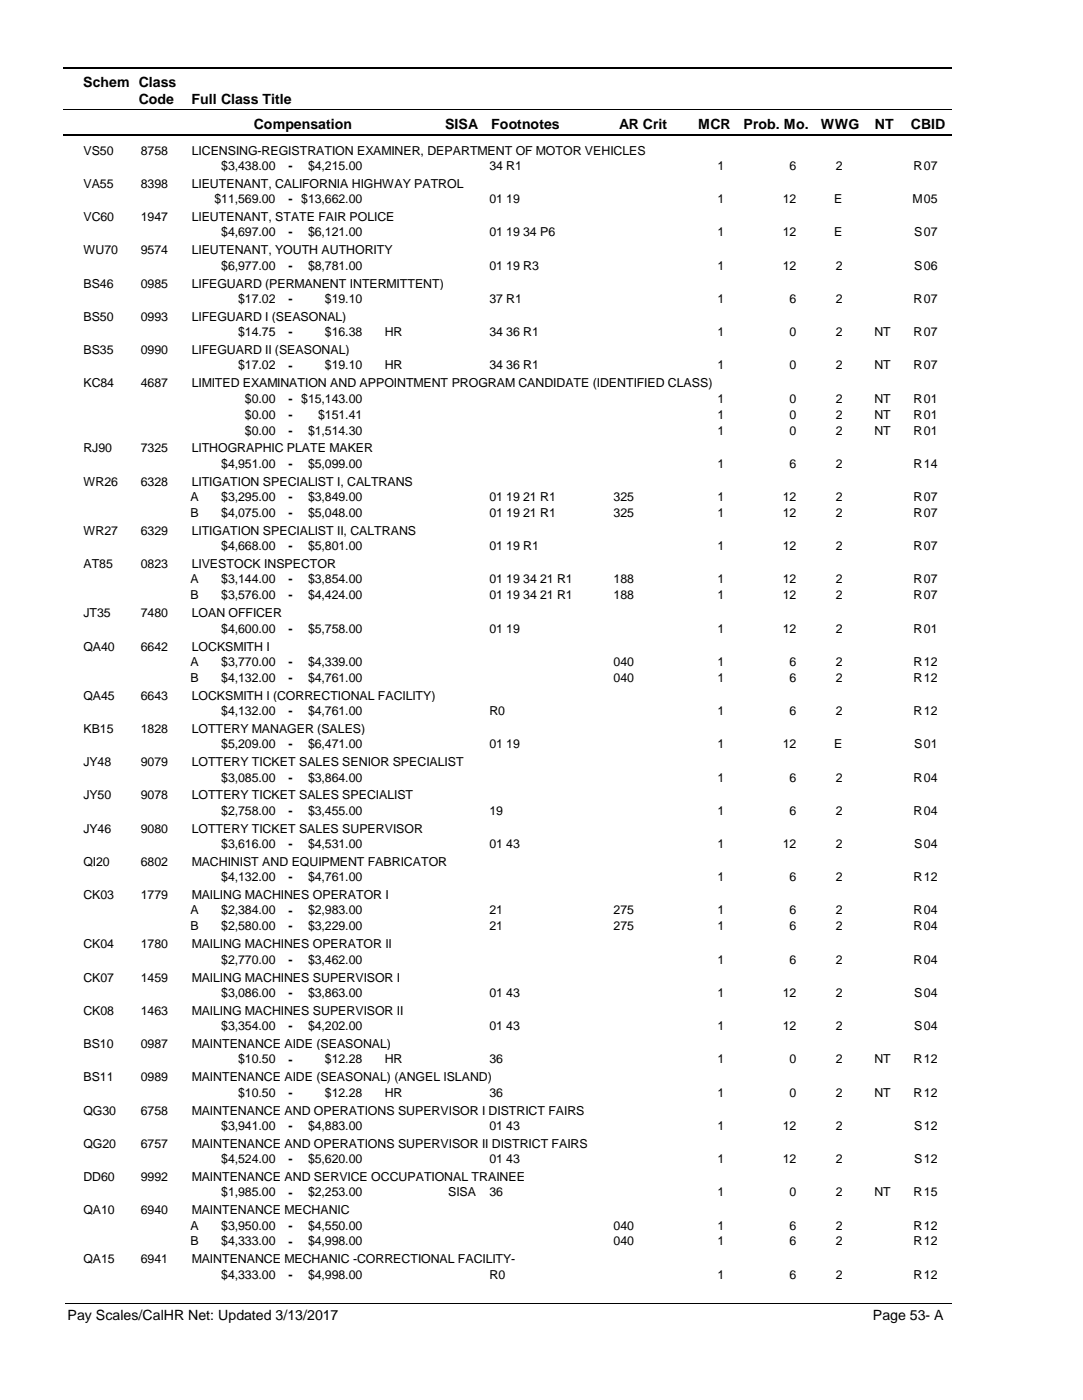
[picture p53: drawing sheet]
<svg xmlns="http://www.w3.org/2000/svg" width="216mm" height="279mm" viewBox="0 0 216 279" stroke-linecap="round" stroke-linejoin="round" font-family="sans-serif">
<defs><g id="words">
<g font-size="2.8">
<text x="16.6" y="17.3">Schem Class</text>
<text x="27.7" y="20.7">Code</text>
<text x="38.2" y="20.7">Full Class Title</text>
<text x="50.6" y="25.7">Compensation</text>
<text x="88.7" y="25.7">SISA</text>
<text x="98" y="25.7">Footnotes</text>
<text x="123.5" y="25.7">AR Crit</text>
<text x="139.2" y="25.7">MCR</text>
<text x="148.3" y="25.7">Prob. Mo.</text>
<text x="163.7" y="25.7">WWG</text>
<text x="174.5" y="25.7">NT</text>
<text x="181.6" y="25.7">CBID</text>
<text x="13.5" y="263.5">Pay Scales/CalHR Net: Updated 3/13/2017</text>
<text x="174.1" y="263.5">Page 53- A</text>
</g>
<g font-size="2.5">
<text x="16.6" y="30.8">VS50</text>
<text x="28.1" y="30.8">8758</text>
<text x="38.2" y="30.8">LICENSING-REGISTRATION EXAMINER, DEPARTMENT OF MOTOR VEHICLES</text>
<text x="44.1" y="33.9">$3,438.00</text>
<text x="57.5" y="33.9">-</text>
<text x="61.4" y="33.9">$4,215.00</text>
<text x="97.6" y="33.9">34 R1</text>
<text x="143.1" y="33.9">1</text>
<text x="157.5" y="33.9">6</text>
<text x="166.6" y="33.9">2</text>
<text x="182.2" y="33.9">R</text>
<text x="184.2" y="33.9">07</text>
<text x="16.6" y="37.5">VA55</text>
<text x="28.1" y="37.5">8398</text>
<text x="38.2" y="37.5">LIEUTENANT, CALIFORNIA HIGHWAY PATROL</text>
<text x="42.8" y="40.6">$11,569.00</text>
<text x="57.5" y="40.6">-</text>
<text x="60.1" y="40.6">$13,662.00</text>
<text x="97.6" y="40.6">01 19</text>
<text x="143.1" y="40.6">1</text>
<text x="156.1" y="40.6">12</text>
<text x="166.3" y="40.6">E</text>
<text x="181.9" y="40.6">M</text>
<text x="184.2" y="40.6">05</text>
<text x="16.6" y="44.1">VC60</text>
<text x="28.1" y="44.1">1947</text>
<text x="38.2" y="44.1">LIEUTENANT, STATE FAIR POLICE</text>
<text x="44.1" y="47.2">$4,697.00</text>
<text x="57.5" y="47.2">-</text>
<text x="61.4" y="47.2">$6,121.00</text>
<text x="97.6" y="47.2">01 19 34 P6</text>
<text x="143.1" y="47.2">1</text>
<text x="156.1" y="47.2">12</text>
<text x="166.3" y="47.2">E</text>
<text x="182.3" y="47.2">S</text>
<text x="184.2" y="47.2">07</text>
<text x="16.6" y="50.7">WU70</text>
<text x="28.1" y="50.7">9574</text>
<text x="38.2" y="50.7">LIEUTENANT, YOUTH AUTHORITY</text>
<text x="44.1" y="53.8">$6,977.00</text>
<text x="57.5" y="53.9">-</text>
<text x="61.4" y="53.8">$8,781.00</text>
<text x="97.6" y="53.8">01 19 R3</text>
<text x="143.1" y="53.8">1</text>
<text x="156.1" y="53.8">12</text>
<text x="166.6" y="53.8">2</text>
<text x="182.3" y="53.8">S</text>
<text x="184.2" y="53.8">06</text>
<text x="16.6" y="57.4">BS46</text>
<text x="28.1" y="57.4">0985</text>
<text x="38.2" y="57.4">LIFEGUARD (PERMANENT INTERMITTENT)</text>
<text x="16.6" y="64">BS50</text>
<text x="28.1" y="64">0993</text>
<text x="38.2" y="64">LIFEGUARD I (SEASONAL)</text>
<text x="47.5" y="60.5">$17.02</text>
<text x="57.5" y="60.5">-</text>
<text x="64.8" y="60.5">$19.10</text>
<text x="97.6" y="60.5">37 R1</text>
<text x="143.1" y="60.5">1</text>
<text x="157.5" y="60.5">6</text>
<text x="166.6" y="60.5">2</text>
<text x="182.2" y="60.5">R</text>
<text x="184.2" y="60.5">07</text>
<text x="16.6" y="70.7">BS35</text>
<text x="28.1" y="70.7">0990</text>
<text x="38.2" y="70.7">LIFEGUARD II (SEASONAL)</text>
<text x="47.5" y="67.1">$14.75</text>
<text x="57.5" y="67.1">-</text>
<text x="64.8" y="67.1">$16.38</text>
<text x="76.7" y="67.1">HR</text>
<text x="97.6" y="67.1">34 36 R1</text>
<text x="143.1" y="67.1">1</text>
<text x="157.5" y="67.1">0</text>
<text x="166.6" y="67.1">2</text>
<text x="174.4" y="67.1">NT</text>
<text x="182.2" y="67.1">R</text>
<text x="184.2" y="67.1">07</text>
<text x="16.6" y="77.3">KC84</text>
<text x="28.1" y="77.3">4687</text>
<text x="38.2" y="77.3">LIMITED EXAMINATION AND APPOINTMENT PROGRAM CANDIDATE (IDENTIFIED CLASS)</text>
<text x="47.5" y="73.7">$17.02</text>
<text x="57.5" y="73.8">-</text>
<text x="64.8" y="73.7">$19.10</text>
<text x="76.7" y="73.7">HR</text>
<text x="97.6" y="73.7">34 36 R1</text>
<text x="143.1" y="73.7">1</text>
<text x="157.5" y="73.7">0</text>
<text x="166.6" y="73.7">2</text>
<text x="174.4" y="73.7">NT</text>
<text x="182.2" y="73.7">R</text>
<text x="184.2" y="73.7">07</text>
<text x="48.9" y="80.4">$0.00</text>
<text x="48.9" y="83.6">$0.00</text>
<text x="57.5" y="80.4">-</text>
<text x="57.5" y="83.6">-</text>
<text x="60.1" y="80.4">$15,143.00</text>
<text x="63.5" y="83.6">$151.41</text>
<text x="143.1" y="80.4">1</text>
<text x="143.1" y="83.6">1</text>
<text x="157.5" y="80.4">0</text>
<text x="157.5" y="83.6">0</text>
<text x="166.6" y="80.4">2</text>
<text x="166.6" y="83.6">2</text>
<text x="174.4" y="80.4">NT</text>
<text x="174.4" y="83.6">NT</text>
<text x="182.2" y="80.4">R</text>
<text x="182.2" y="83.6">R</text>
<text x="184.2" y="80.4">01</text>
<text x="184.2" y="83.6">01</text>
<text x="48.9" y="86.7">$0.00</text>
<text x="57.5" y="86.8">-</text>
<text x="61.4" y="86.7">$1,514.30</text>
<text x="143.1" y="86.7">1</text>
<text x="157.5" y="86.7">0</text>
<text x="166.6" y="86.7">2</text>
<text x="174.4" y="86.7">NT</text>
<text x="182.2" y="86.7">R</text>
<text x="184.2" y="86.7">01</text>
<text x="16.6" y="90.3">RJ90</text>
<text x="28.1" y="90.3">7325</text>
<text x="38.2" y="90.3">LITHOGRAPHIC PLATE MAKER</text>
<text x="44.1" y="93.3">$4,951.00</text>
<text x="57.5" y="93.4">-</text>
<text x="61.4" y="93.3">$5,099.00</text>
<text x="143.1" y="93.3">1</text>
<text x="157.5" y="93.3">6</text>
<text x="166.6" y="93.3">2</text>
<text x="182.2" y="93.3">R</text>
<text x="184.2" y="93.3">14</text>
<text x="16.6" y="96.9">WR26</text>
<text x="28.1" y="96.9">6328</text>
<text x="38" y="100">A</text>
<text x="38.2" y="96.9">LITIGATION SPECIALIST I, CALTRANS</text>
<text x="44.1" y="100">$3,295.00</text>
<text x="57.5" y="100">-</text>
<text x="61.4" y="100">$3,849.00</text>
<text x="97.6" y="100">01 19 21 R1</text>
<text x="122.4" y="100">325</text>
<text x="143.1" y="100">1</text>
<text x="156.1" y="100">12</text>
<text x="166.6" y="100">2</text>
<text x="182.2" y="100">R</text>
<text x="184.2" y="100">07</text>
<text x="16.6" y="106.7">WR27</text>
<text x="28.1" y="106.7">6329</text>
<text x="38" y="103.2">B</text>
<text x="38.2" y="106.7">LITIGATION SPECIALIST II, CALTRANS</text>
<text x="44.1" y="103.2">$4,075.00</text>
<text x="57.5" y="103.2">-</text>
<text x="61.4" y="103.2">$5,048.00</text>
<text x="97.6" y="103.2">01 19 21 R1</text>
<text x="122.4" y="103.2">325</text>
<text x="143.1" y="103.2">1</text>
<text x="156.1" y="103.2">12</text>
<text x="166.6" y="103.2">2</text>
<text x="182.2" y="103.2">R</text>
<text x="184.2" y="103.2">07</text>
<text x="16.6" y="113.4">AT85</text>
<text x="28.1" y="113.4">0823</text>
<text x="38.2" y="113.4">LIVESTOCK INSPECTOR</text>
<text x="44.1" y="109.8">$4,668.00</text>
<text x="57.5" y="109.8">-</text>
<text x="61.4" y="109.8">$5,801.00</text>
<text x="97.6" y="109.8">01 19 R1</text>
<text x="143.1" y="109.8">1</text>
<text x="156.1" y="109.8">12</text>
<text x="166.6" y="109.8">2</text>
<text x="182.2" y="109.8">R</text>
<text x="184.2" y="109.8">07</text>
<text x="38" y="116.4">A</text>
<text x="38" y="119.6">B</text>
<text x="44.1" y="116.4">$3,144.00</text>
<text x="44.1" y="119.6">$3,576.00</text>
<text x="57.5" y="116.5">-</text>
<text x="57.5" y="119.6">-</text>
<text x="61.4" y="116.4">$3,854.00</text>
<text x="61.4" y="119.6">$4,424.00</text>
<text x="97.6" y="116.4">01 19 34 21 R1</text>
<text x="97.6" y="119.6">01 19 34 21 R1</text>
<text x="122.4" y="116.4">188</text>
<text x="122.4" y="119.6">188</text>
<text x="143.1" y="116.4">1</text>
<text x="143.1" y="119.6">1</text>
<text x="156.1" y="116.4">12</text>
<text x="156.1" y="119.6">12</text>
<text x="166.6" y="116.4">2</text>
<text x="166.6" y="119.6">2</text>
<text x="182.2" y="116.4">R</text>
<text x="182.2" y="119.6">R</text>
<text x="184.2" y="116.4">07</text>
<text x="184.2" y="119.6">07</text>
<text x="16.6" y="123.2">JT35</text>
<text x="28.1" y="123.2">7480</text>
<text x="38.2" y="123.2">LOAN OFFICER</text>
<text x="16.6" y="129.8">QA40</text>
<text x="28.1" y="129.8">6642</text>
<text x="38.2" y="129.8">LOCKSMITH I</text>
<text x="44.1" y="126.3">$4,600.00</text>
<text x="57.5" y="126.3">-</text>
<text x="61.4" y="126.3">$5,758.00</text>
<text x="97.6" y="126.3">01 19</text>
<text x="143.1" y="126.3">1</text>
<text x="156.1" y="126.3">12</text>
<text x="166.6" y="126.3">2</text>
<text x="182.2" y="126.3">R</text>
<text x="184.2" y="126.3">01</text>
<text x="38" y="132.9">A</text>
<text x="38" y="136.1">B</text>
<text x="44.1" y="132.9">$3,770.00</text>
<text x="44.1" y="136.1">$4,132.00</text>
<text x="57.5" y="132.9">-</text>
<text x="57.5" y="136.1">-</text>
<text x="61.4" y="132.9">$4,339.00</text>
<text x="61.4" y="136.1">$4,761.00</text>
<text x="122.4" y="132.9">040</text>
<text x="122.4" y="136.1">040</text>
<text x="143.1" y="132.9">1</text>
<text x="143.1" y="136.1">1</text>
<text x="157.5" y="132.9">6</text>
<text x="157.5" y="136.1">6</text>
<text x="166.6" y="132.9">2</text>
<text x="166.6" y="136.1">2</text>
<text x="182.2" y="132.9">R</text>
<text x="182.2" y="136.1">R</text>
<text x="184.2" y="132.9">12</text>
<text x="184.2" y="136.1">12</text>
<text x="16.6" y="139.7">QA45</text>
<text x="28.1" y="139.7">6643</text>
<text x="38.2" y="139.7">LOCKSMITH I (CORRECTIONAL FACILITY)</text>
<text x="44.1" y="142.7">$4,132.00</text>
<text x="57.5" y="142.7">-</text>
<text x="61.4" y="142.7">$4,761.00</text>
<text x="97.6" y="142.7">R0</text>
<text x="143.1" y="142.7">1</text>
<text x="157.5" y="142.7">6</text>
<text x="166.6" y="142.7">2</text>
<text x="182.2" y="142.7">R</text>
<text x="184.2" y="142.7">12</text>
<text x="16.6" y="146.3">KB15</text>
<text x="28.1" y="146.3">1828</text>
<text x="38.2" y="146.3">LOTTERY MANAGER (SALES)</text>
<text x="44.1" y="149.3">$5,209.00</text>
<text x="57.5" y="149.4">-</text>
<text x="61.4" y="149.3">$6,471.00</text>
<text x="97.6" y="149.3">01 19</text>
<text x="143.1" y="149.3">1</text>
<text x="156.1" y="149.3">12</text>
<text x="166.3" y="149.3">E</text>
<text x="182.3" y="149.3">S</text>
<text x="184.2" y="149.3">01</text>
<text x="16.6" y="152.9">JY48</text>
<text x="28.1" y="152.9">9079</text>
<text x="38.2" y="152.9">LOTTERY TICKET SALES SENIOR SPECIALIST</text>
<text x="44.1" y="156">$3,085.00</text>
<text x="61.4" y="156">$3,864.00</text>
<text x="143.1" y="156">1</text>
<text x="157.5" y="156">6</text>
<text x="166.6" y="156">2</text>
<text x="182.2" y="156">R</text>
<text x="184.2" y="156">04</text>
<text x="16.6" y="159.6">JY50</text>
<text x="28.1" y="159.6">9078</text>
<text x="38.2" y="159.6">LOTTERY TICKET SALES SPECIALIST</text>
<text x="57.5" y="156">-</text>
<text x="16.6" y="166.2">JY46</text>
<text x="28.1" y="166.2">9080</text>
<text x="38.2" y="166.2">LOTTERY TICKET SALES SUPERVISOR</text>
<text x="44.1" y="162.6">$2,758.00</text>
<text x="57.5" y="162.6">-</text>
<text x="61.4" y="162.6">$3,455.00</text>
<text x="97.6" y="162.6">19</text>
<text x="143.1" y="162.6">1</text>
<text x="157.5" y="162.6">6</text>
<text x="166.6" y="162.6">2</text>
<text x="182.2" y="162.6">R</text>
<text x="184.2" y="162.6">04</text>
<text x="16.6" y="172.8">QI20</text>
<text x="28.1" y="172.8">6802</text>
<text x="38.2" y="172.8">MACHINIST AND EQUIPMENT FABRICATOR</text>
<text x="44.1" y="169.2">$3,616.00</text>
<text x="57.5" y="169.3">-</text>
<text x="61.4" y="169.2">$4,531.00</text>
<text x="97.6" y="169.2">01 43</text>
<text x="143.1" y="169.2">1</text>
<text x="156.1" y="169.2">12</text>
<text x="166.6" y="169.2">2</text>
<text x="182.3" y="169.2">S</text>
<text x="184.2" y="169.2">04</text>
<text x="16.6" y="179.5">CK03</text>
<text x="28.1" y="179.5">1779</text>
<text x="38.2" y="179.5">MAILING MACHINES OPERATOR I</text>
<text x="44.1" y="175.9">$4,132.00</text>
<text x="57.5" y="175.9">-</text>
<text x="61.4" y="175.9">$4,761.00</text>
<text x="143.1" y="175.9">1</text>
<text x="157.5" y="175.9">6</text>
<text x="166.6" y="175.9">2</text>
<text x="182.2" y="175.9">R</text>
<text x="184.2" y="175.9">12</text>
<text x="38" y="182.5">A</text>
<text x="38" y="185.7">B</text>
<text x="44.1" y="182.5">$2,384.00</text>
<text x="44.1" y="185.7">$2,580.00</text>
<text x="57.5" y="182.5">-</text>
<text x="57.5" y="185.7">-</text>
<text x="61.4" y="182.5">$2,983.00</text>
<text x="61.4" y="185.7">$3,229.00</text>
<text x="97.6" y="182.5">21</text>
<text x="97.6" y="185.7">21</text>
<text x="122.4" y="182.5">275</text>
<text x="122.4" y="185.7">275</text>
<text x="143.1" y="182.5">1</text>
<text x="143.1" y="185.7">1</text>
<text x="157.5" y="182.5">6</text>
<text x="157.5" y="185.7">6</text>
<text x="166.6" y="182.5">2</text>
<text x="166.6" y="185.7">2</text>
<text x="182.2" y="182.5">R</text>
<text x="182.2" y="185.7">R</text>
<text x="184.2" y="182.5">04</text>
<text x="184.2" y="185.7">04</text>
<text x="16.6" y="189.3">CK04</text>
<text x="28.1" y="189.3">1780</text>
<text x="38.2" y="189.3">MAILING MACHINES OPERATOR II</text>
<text x="16.6" y="195.9">CK07</text>
<text x="28.1" y="195.9">1459</text>
<text x="38.2" y="195.9">MAILING MACHINES SUPERVISOR I</text>
<text x="44.1" y="192.3">$2,770.00</text>
<text x="57.5" y="192.4">-</text>
<text x="61.4" y="192.3">$3,462.00</text>
<text x="143.1" y="192.3">1</text>
<text x="157.5" y="192.3">6</text>
<text x="166.6" y="192.3">2</text>
<text x="182.2" y="192.3">R</text>
<text x="184.2" y="192.3">04</text>
<text x="16.6" y="202.6">CK08</text>
<text x="28.1" y="202.6">1463</text>
<text x="38.2" y="202.6">MAILING MACHINES SUPERVISOR II</text>
<text x="44.1" y="199">$3,086.00</text>
<text x="57.5" y="199">-</text>
<text x="61.4" y="199">$3,863.00</text>
<text x="97.6" y="199">01 43</text>
<text x="143.1" y="199">1</text>
<text x="156.1" y="199">12</text>
<text x="166.6" y="199">2</text>
<text x="182.3" y="199">S</text>
<text x="184.2" y="199">04</text>
<text x="16.6" y="209.2">BS10</text>
<text x="28.1" y="209.2">0987</text>
<text x="38.2" y="209.2">MAINTENANCE AIDE (SEASONAL)</text>
<text x="44.1" y="205.6">$3,354.00</text>
<text x="57.5" y="205.6">-</text>
<text x="61.4" y="205.6">$4,202.00</text>
<text x="97.6" y="205.6">01 43</text>
<text x="143.1" y="205.6">1</text>
<text x="156.1" y="205.6">12</text>
<text x="166.6" y="205.6">2</text>
<text x="182.3" y="205.6">S</text>
<text x="184.2" y="205.6">04</text>
<text x="16.6" y="215.8">BS11</text>
<text x="28.1" y="215.8">0989</text>
<text x="38.2" y="215.8">MAINTENANCE AIDE (SEASONAL) (ANGEL ISLAND)</text>
<text x="47.5" y="212.2">$10.50</text>
<text x="57.5" y="212.3">-</text>
<text x="64.8" y="212.2">$12.28</text>
<text x="76.7" y="212.2">HR</text>
<text x="97.6" y="212.2">36</text>
<text x="143.1" y="212.2">1</text>
<text x="157.5" y="212.2">0</text>
<text x="166.6" y="212.2">2</text>
<text x="174.4" y="212.2">NT</text>
<text x="182.2" y="212.2">R</text>
<text x="184.2" y="212.2">12</text>
<text x="47.5" y="218.9">$10.50</text>
<text x="57.5" y="218.9">-</text>
<text x="64.8" y="218.9">$12.28</text>
<text x="76.7" y="218.9">HR</text>
<text x="97.6" y="218.9">36</text>
<text x="143.1" y="218.9">1</text>
<text x="157.5" y="218.9">0</text>
<text x="166.6" y="218.9">2</text>
<text x="174.4" y="218.9">NT</text>
<text x="182.2" y="218.9">R</text>
<text x="184.2" y="218.9">12</text>
<text x="16.6" y="222.5">QG30</text>
<text x="28.1" y="222.5">6758</text>
<text x="38.2" y="222.5">MAINTENANCE AND OPERATIONS SUPERVISOR I DISTRICT FAIRS</text>
<text x="44.1" y="225.5">$3,941.00</text>
<text x="57.5" y="225.5">-</text>
<text x="61.4" y="225.5">$4,883.00</text>
<text x="97.6" y="225.5">01 43</text>
<text x="143.1" y="225.5">1</text>
<text x="156.1" y="225.5">12</text>
<text x="166.6" y="225.5">2</text>
<text x="182.3" y="225.5">S</text>
<text x="184.2" y="225.5">12</text>
<text x="16.6" y="229.1">QG20</text>
<text x="28.1" y="229.1">6757</text>
<text x="38.2" y="229.1">MAINTENANCE AND OPERATIONS SUPERVISOR II DISTRICT FAIRS</text>
<text x="44.1" y="232.1">$4,524.00</text>
<text x="57.5" y="232.2">-</text>
<text x="61.4" y="232.1">$5,620.00</text>
<text x="97.6" y="232.1">01 43</text>
<text x="143.1" y="232.1">1</text>
<text x="156.1" y="232.1">12</text>
<text x="166.6" y="232.1">2</text>
<text x="182.3" y="232.1">S</text>
<text x="184.2" y="232.1">12</text>
<text x="16.6" y="235.7">DD60</text>
<text x="28.1" y="235.7">9992</text>
<text x="38.2" y="235.7">MAINTENANCE AND SERVICE OCCUPATIONAL TRAINEE</text>
<text x="44.1" y="238.8">$1,985.00</text>
<text x="57.5" y="238.8">-</text>
<text x="61.4" y="238.8">$2,253.00</text>
<text x="89.4" y="238.8">SISA</text>
<text x="97.6" y="238.8">36</text>
<text x="143.1" y="238.8">1</text>
<text x="157.5" y="238.8">0</text>
<text x="166.6" y="238.8">2</text>
<text x="174.4" y="238.8">NT</text>
<text x="182.2" y="238.8">R</text>
<text x="184.2" y="238.8">15</text>
<text x="16.6" y="242.4">QA10</text>
<text x="28.1" y="242.4">6940</text>
<text x="38" y="245.4">A</text>
<text x="38.2" y="242.4">MAINTENANCE MECHANIC</text>
<text x="44.1" y="245.4">$3,950.00</text>
<text x="57.5" y="245.4">-</text>
<text x="61.4" y="245.4">$4,550.00</text>
<text x="122.4" y="245.4">040</text>
<text x="143.1" y="245.4">1</text>
<text x="157.5" y="245.4">6</text>
<text x="166.6" y="245.4">2</text>
<text x="182.2" y="245.4">R</text>
<text x="184.2" y="245.4">12</text>
<text x="38" y="248.6">B</text>
<text x="44.1" y="248.6">$4,333.00</text>
<text x="57.5" y="248.6">-</text>
<text x="61.4" y="248.6">$4,998.00</text>
<text x="122.4" y="248.6">040</text>
<text x="143.1" y="248.6">1</text>
<text x="157.5" y="248.6">6</text>
<text x="166.6" y="248.6">2</text>
<text x="182.2" y="248.6">R</text>
<text x="184.2" y="248.6">12</text>
<text x="16.6" y="252.2">QA15</text>
<text x="28.1" y="252.2">6941</text>
<text x="38.2" y="252.2">MAINTENANCE MECHANIC -CORRECTIONAL FACILITY-</text>
<text x="44.1" y="255.2">$4,333.00</text>
<text x="57.5" y="255.3">-</text>
<text x="61.4" y="255.2">$4,998.00</text>
<text x="97.6" y="255.2">R0</text>
<text x="143.1" y="255.2">1</text>
<text x="157.5" y="255.2">6</text>
<text x="166.6" y="255.2">2</text>
<text x="182.2" y="255.2">R</text>
<text x="184.2" y="255.2">12</text>
</g>
</g></defs>
<path d="M12.7 13.5h177.1" fill="none" stroke="#000" stroke-width=".36"/>
<path d="M12.7 21.9h177.1" fill="none" stroke="#000" stroke-width=".2"/>
<path d="M12.7 27h177.1" fill="none" stroke="#000" stroke-width=".35"/>
<g fill="#fff">
<path d="M40.4 31.3h16.2v3h-16.2z" fill-rule="evenodd"/>
<path d="M183.9 31.3h4.1v3h-4.1z" fill-rule="evenodd"/>
<path d="M40.4 37.9h16.2v3h-16.2z" fill-rule="evenodd"/>
<path d="M183.9 37.9h4.1v3h-4.1z" fill-rule="evenodd"/>
<path d="M40.4 44.6h16.2v2.9h-16.2z" fill-rule="evenodd"/>
<path d="M183.9 44.6h4.1v2.9h-4.1z" fill-rule="evenodd"/>
<path d="M40.4 51.2h16.2v3h-16.2z" fill-rule="evenodd"/>
<path d="M183.9 51.2h4.1v3h-4.1z" fill-rule="evenodd"/>
<path d="M40.4 57.8h16.2v3h-16.2z" fill-rule="evenodd"/>
<path d="M183.9 57.8h4.1v3h-4.1z" fill-rule="evenodd"/>
<path d="M40.4 64.5h16.2v2.9h-16.2z" fill-rule="evenodd"/>
<path d="M183.9 64.5h4.1v2.9h-4.1z" fill-rule="evenodd"/>
<path d="M40.4 71.1h16.2v3h-16.2z" fill-rule="evenodd"/>
<path d="M183.9 71.1h4.1v3h-4.1z" fill-rule="evenodd"/>
<path d="M40.4 77.8h16.2v2.9h-16.2z" fill-rule="evenodd"/>
<path d="M183.9 77.8h4.1v2.9h-4.1z" fill-rule="evenodd"/>
<path d="M40.4 80.9h16.2v3h-16.2z" fill-rule="evenodd"/>
<path d="M183.9 80.9h4.1v3h-4.1z" fill-rule="evenodd"/>
<path d="M40.4 84.1h16.2v3h-16.2z" fill-rule="evenodd"/>
<path d="M183.9 84.1h4.1v3h-4.1z" fill-rule="evenodd"/>
<path d="M40.4 90.7h16.2v3h-16.2z" fill-rule="evenodd"/>
<path d="M183.9 90.7h4.1v3h-4.1z" fill-rule="evenodd"/>
<path d="M40.4 97.4h16.2v3h-16.2z" fill-rule="evenodd"/>
<path d="M183.9 97.4h4.1v3h-4.1z" fill-rule="evenodd"/>
<path d="M40.4 100.5h16.2v3h-16.2z" fill-rule="evenodd"/>
<path d="M183.9 100.5h4.1v3h-4.1z" fill-rule="evenodd"/>
<path d="M40.4 107.2h16.2v3h-16.2z" fill-rule="evenodd"/>
<path d="M183.9 107.2h4.1v3h-4.1z" fill-rule="evenodd"/>
<path d="M40.4 113.8h16.2v3h-16.2z" fill-rule="evenodd"/>
<path d="M183.9 113.8h4.1v3h-4.1z" fill-rule="evenodd"/>
<path d="M40.4 117h16.2v3h-16.2z" fill-rule="evenodd"/>
<path d="M183.9 117h4.1v3h-4.1z" fill-rule="evenodd"/>
<path d="M40.4 123.6h16.2v3h-16.2z" fill-rule="evenodd"/>
<path d="M183.9 123.6h4.1v3h-4.1z" fill-rule="evenodd"/>
<path d="M40.4 130.3h16.2v3h-16.2z" fill-rule="evenodd"/>
<path d="M183.9 130.3h4.1v3h-4.1z" fill-rule="evenodd"/>
<path d="M40.4 133.5h16.2v2.9h-16.2z" fill-rule="evenodd"/>
<path d="M183.9 133.5h4.1v2.9h-4.1z" fill-rule="evenodd"/>
<path d="M40.4 140.1h16.2v3h-16.2z" fill-rule="evenodd"/>
<path d="M183.9 140.1h4.1v3h-4.1z" fill-rule="evenodd"/>
<path d="M40.4 146.7h16.2v3h-16.2z" fill-rule="evenodd"/>
<path d="M183.9 146.7h4.1v3h-4.1z" fill-rule="evenodd"/>
<path d="M40.4 153.4h16.2v3h-16.2z" fill-rule="evenodd"/>
<path d="M183.9 153.4h4.1v3h-4.1z" fill-rule="evenodd"/>
<path d="M40.4 160h16.2v3h-16.2z" fill-rule="evenodd"/>
<path d="M183.9 160h4.1v3h-4.1z" fill-rule="evenodd"/>
<path d="M40.4 166.6h16.2v3h-16.2z" fill-rule="evenodd"/>
<path d="M183.9 166.6h4.1v3h-4.1z" fill-rule="evenodd"/>
<path d="M40.4 173.3h16.2v3h-16.2z" fill-rule="evenodd"/>
<path d="M183.9 173.3h4.1v3h-4.1z" fill-rule="evenodd"/>
<path d="M40.4 179.9h16.2v3h-16.2z" fill-rule="evenodd"/>
<path d="M183.9 179.9h4.1v3h-4.1z" fill-rule="evenodd"/>
<path d="M40.4 183.1h16.2v2.9h-16.2z" fill-rule="evenodd"/>
<path d="M183.9 183.1h4.1v2.9h-4.1z" fill-rule="evenodd"/>
<path d="M40.4 189.7h16.2v3h-16.2z" fill-rule="evenodd"/>
<path d="M183.9 189.7h4.1v3h-4.1z" fill-rule="evenodd"/>
<path d="M40.4 196.4h16.2v2.9h-16.2z" fill-rule="evenodd"/>
<path d="M183.9 196.4h4.1v2.9h-4.1z" fill-rule="evenodd"/>
<path d="M40.4 203h16.2v3h-16.2z" fill-rule="evenodd"/>
<path d="M183.9 203h4.1v3h-4.1z" fill-rule="evenodd"/>
<path d="M40.4 209.6h16.2v3h-16.2z" fill-rule="evenodd"/>
<path d="M183.9 209.6h4.1v3h-4.1z" fill-rule="evenodd"/>
<path d="M40.4 216.3h16.2v3h-16.2z" fill-rule="evenodd"/>
<path d="M183.9 216.3h4.1v3h-4.1z" fill-rule="evenodd"/>
<path d="M40.4 222.9h16.2v3h-16.2z" fill-rule="evenodd"/>
<path d="M183.9 222.9h4.1v3h-4.1z" fill-rule="evenodd"/>
<path d="M40.4 229.5h16.2v3h-16.2z" fill-rule="evenodd"/>
<path d="M183.9 229.5h4.1v3h-4.1z" fill-rule="evenodd"/>
<path d="M40.4 236.2h16.2v3h-16.2z" fill-rule="evenodd"/>
<path d="M183.9 236.2h4.1v3h-4.1z" fill-rule="evenodd"/>
<path d="M40.4 242.8h16.2v3h-16.2z" fill-rule="evenodd"/>
<path d="M183.9 242.8h4.1v3h-4.1z" fill-rule="evenodd"/>
<path d="M40.4 246h16.2v2.9h-16.2z" fill-rule="evenodd"/>
<path d="M183.9 246h4.1v2.9h-4.1z" fill-rule="evenodd"/>
<path d="M40.4 252.6h16.2v3h-16.2z" fill-rule="evenodd"/>
<path d="M183.9 252.6h4.1v3h-4.1z" fill-rule="evenodd"/>
</g>
<path d="M13.1 260.1h176.7" fill="none" stroke="#000" stroke-width=".2"/>
<use href="#words"/>
</svg>
